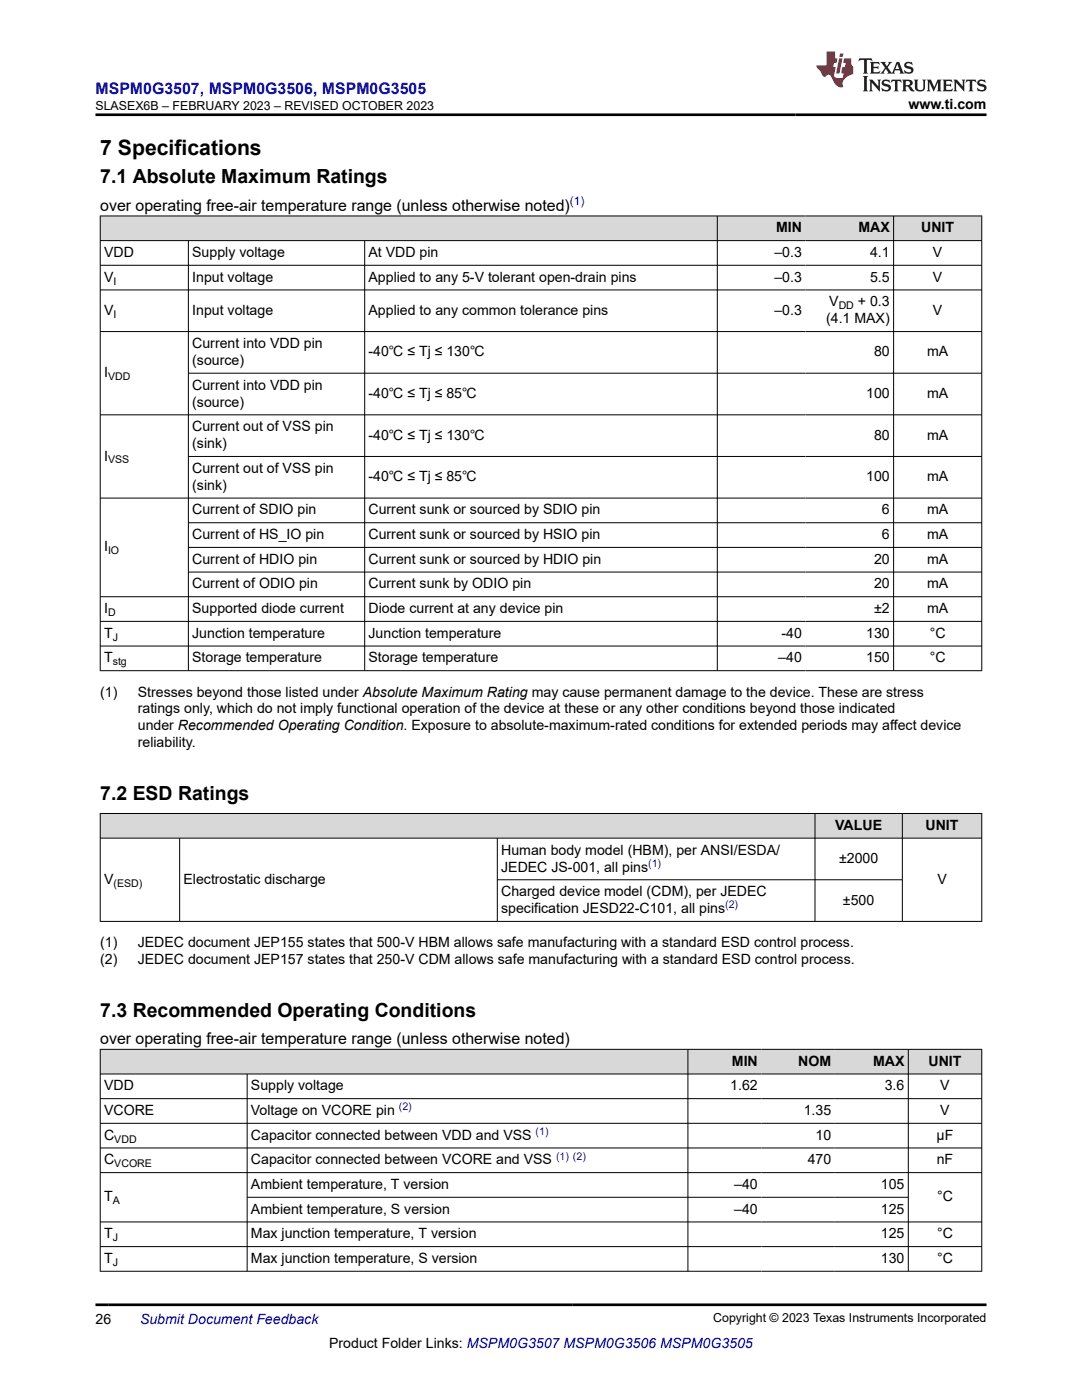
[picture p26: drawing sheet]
<svg xmlns="http://www.w3.org/2000/svg" width="216mm" height="279mm" viewBox="0 0 216 279" stroke-linecap="round" stroke-linejoin="round" font-family="sans-serif">
<defs><g id="words">
<text font-size="4.2" x="20" y="30.9">7 Specifications</text>
<g font-size="3.9">
<text x="20" y="36.6">7.1 Absolute Maximum Ratings</text>
<text x="20" y="159.7">7.2 ESD Ratings</text>
<text x="20" y="202.9">7.3 Recommended Operating Conditions</text>
</g>
<text font-size="3.2" fill="#00f" x="19.1" y="18.7">MSPM0G3507, MSPM0G3506, MSPM0G3505</text>
<g font-size="3.2">
<text x="20" y="42">over operating free-air temperature range (unless otherwise noted)</text>
<text x="20" y="208.4">over operating free-air temperature range (unless otherwise noted)</text>
</g>
<g font-size="2.8">
<text x="181.3" y="21.8">www.ti.com</text>
<text x="154.8" y="46.4">MIN</text>
<text x="171.3" y="46.4">MAX</text>
<text x="183.8" y="46.4">UNIT</text>
<text x="20.8" y="51.3">VDD</text>
<text x="38.4" y="51.3">Supply voltage</text>
<text x="73.5" y="51.3">At VDD pin</text>
<text x="154.5" y="51.3">–0.3</text>
<text x="173.6" y="51.3">4.1</text>
<text x="186.2" y="51.3">V</text>
<text x="20.8" y="56.2">V</text>
<text x="38.4" y="56.2">Input voltage</text>
<text x="73.5" y="56.2">Applied to any 5-V tolerant open-drain pins</text>
<text x="154.5" y="56.2">–0.3</text>
<text x="173.6" y="56.2">5.5</text>
<text x="186.2" y="56.2">V</text>
<text x="20.8" y="62.8">V</text>
<text x="38.4" y="62.8">Input voltage</text>
<text x="73.5" y="62.8">Applied to any common tolerance pins</text>
<text x="154.5" y="62.8">–0.3</text>
<text x="164.8" y="64.5">(4.1 MAX)</text>
<text x="165.5" y="61.1">V</text>
<text x="171.2" y="61.1">+ 0.3</text>
<text x="186.2" y="62.8">V</text>
<text x="38.4" y="69.4">Current into VDD pin</text>
<text x="73.5" y="71.1">-40℃ ≤ Tj ≤ 130℃</text>
<text x="174.4" y="71.1">80</text>
<text x="185" y="71.1">mA</text>
<text x="20.8" y="75.3">I</text>
<text x="38.4" y="72.8">(source)</text>
<text x="38.4" y="77.8">Current into VDD pin</text>
<text x="38.4" y="81.1">(source)</text>
<text x="73.5" y="79.4">-40℃ ≤ Tj ≤ 85℃</text>
<text x="172.8" y="79.4">100</text>
<text x="185" y="79.4">mA</text>
<text x="38.4" y="86.1">Current out of VSS pin</text>
<text x="38.4" y="89.4">(sink)</text>
<text x="73.5" y="87.8">-40℃ ≤ Tj ≤ 130℃</text>
<text x="174.4" y="87.8">80</text>
<text x="185" y="87.8">mA</text>
<text x="20.8" y="91.9">I</text>
<text x="38.4" y="94.4">Current out of VSS pin</text>
<text x="38.4" y="97.8">(sink)</text>
<text x="73.5" y="96.1">-40℃ ≤ Tj ≤ 85℃</text>
<text x="172.8" y="96.1">100</text>
<text x="185" y="96.1">mA</text>
<text x="38.4" y="102.7">Current of SDIO pin</text>
<text x="38.4" y="107.6">Current of HS_IO pin</text>
<text x="73.5" y="102.7">Current sunk or sourced by SDIO pin</text>
<text x="73.5" y="107.6">Current sunk or sourced by HSIO pin</text>
<text x="176" y="102.7">6</text>
<text x="176" y="107.6">6</text>
<text x="185" y="102.7">mA</text>
<text x="185" y="107.6">mA</text>
<text x="20.8" y="110.1">I</text>
<text x="38.4" y="112.5">Current of HDIO pin</text>
<text x="73.5" y="112.5">Current sunk or sourced by HDIO pin</text>
<text x="174.4" y="112.5">20</text>
<text x="185" y="112.5">mA</text>
<text x="38.4" y="117.4">Current of ODIO pin</text>
<text x="73.5" y="117.4">Current sunk by ODIO pin</text>
<text x="174.4" y="117.4">20</text>
<text x="185" y="117.4">mA</text>
<text x="20.8" y="122.4">I</text>
<text x="38.4" y="122.4">Supported diode current</text>
<text x="73.5" y="122.4">Diode current at any device pin</text>
<text x="174.4" y="122.4">±2</text>
<text x="185" y="122.4">mA</text>
<text x="20.8" y="127.3">T</text>
<text x="38.4" y="127.3">Junction temperature</text>
<text x="73.5" y="127.3">Junction temperature</text>
<text x="155.9" y="127.3">-40</text>
<text x="172.8" y="127.3">130</text>
<text x="185.5" y="127.3">°C</text>
<text x="20.8" y="132.2">T</text>
<text x="38.4" y="132.2">Storage temperature</text>
<text x="73.5" y="132.2">Storage temperature</text>
<text x="155.3" y="132.2">–40</text>
<text x="172.8" y="132.2">150</text>
<text x="185.5" y="132.2">°C</text>
<text x="20" y="139">(1)</text>
<text x="27.5" y="139">Stresses beyond those listed under Absolute Maximum Rating may cause permanent damage to the device. These are stress</text>
<text x="27.5" y="142.4">ratings only, which do not imply functional operation of the device at these or any other conditions beyond those indicated</text>
<text x="27.5" y="145.8">under Recommended Operating Condition. Exposure to absolute-maximum-rated conditions for extended periods may affect device</text>
<text x="27.5" y="149.2">reliability.</text>
<text x="166.7" y="165.6">VALUE</text>
<text x="184.7" y="165.6">UNIT</text>
<text x="100" y="170.5">Human body model (HBM), per ANSI/ESDA/</text>
<text x="100" y="173.9">JEDEC JS-001, all pins</text>
<text x="167.4" y="172.2">±2000</text>
<text x="20.8" y="176.4">V</text>
<text x="36.6" y="176.4">Electrostatic discharge</text>
<text x="100" y="178.9">Charged device model (CDM), per JEDEC</text>
<text x="187" y="176.4">V</text>
<text x="100" y="182.2">specification JESD22-C101, all pins</text>
<text x="168.2" y="180.5">±500</text>
<text x="20" y="189">(1)</text>
<text x="27.5" y="189">JEDEC document JEP155 states that 500-V HBM allows safe manufacturing with a standard ESD control process.</text>
<text x="20" y="192.4">(2)</text>
<text x="27.5" y="192.4">JEDEC document JEP157 states that 250-V CDM allows safe manufacturing with a standard ESD control process.</text>
<text x="146" y="212.7">MIN</text>
<text x="159.3" y="212.7">NOM</text>
<text x="174.2" y="212.7">MAX</text>
<text x="185.3" y="212.7">UNIT</text>
<text x="20.8" y="217.6">VDD</text>
<text x="50.1" y="217.6">Supply voltage</text>
<text x="145.7" y="217.6">1.62</text>
<text x="176.6" y="217.6">3.6</text>
<text x="187.6" y="217.6">V</text>
<text x="20.8" y="222.5">VCORE</text>
<text x="20.8" y="227.5">C</text>
<text x="50.1" y="222.5">Voltage on VCORE pin</text>
<text x="50.1" y="227.5">Capacitor connected between VDD and VSS</text>
<text x="160.4" y="222.5">1.35</text>
<text x="162.7" y="227.5">10</text>
<text x="186.9" y="227.5">µF</text>
<text x="187.6" y="222.5">V</text>
<text x="20.8" y="232.4">C</text>
<text x="50.1" y="232.4">Capacitor connected between VCORE and VSS</text>
<text x="161.2" y="232.4">470</text>
<text x="186.9" y="232.4">nF</text>
<text x="20.8" y="239.8">T</text>
<text x="50.1" y="237.3">Ambient temperature, T version</text>
<text x="146.5" y="237.3">–40</text>
<text x="175.8" y="237.3">105</text>
<text x="187" y="239.8">°C</text>
<text x="50.1" y="242.2">Ambient temperature, S version</text>
<text x="146.5" y="242.2">–40</text>
<text x="175.8" y="242.2">125</text>
<text x="20.8" y="247.1">T</text>
<text x="50.1" y="247.1">Max junction temperature, T version</text>
<text x="175.8" y="247.1">125</text>
<text x="187" y="247.1">°C</text>
<text x="20.8" y="252.1">T</text>
<text x="50.1" y="252.1">Max junction temperature, S version</text>
<text x="175.8" y="252.1">130</text>
<text x="187" y="252.1">°C</text>
<text x="19.1" y="264.2">26</text>
<text x="65.7" y="269">Product Folder Links: MSPM0G3507 MSPM0G3506 MSPM0G3505</text>
</g>
<text font-size="2.8" fill="#00f" x="27.9" y="264.2">Submit Document Feedback</text>
<g font-size="2.5">
<text x="19.1" y="21.9">SLASEX6B – FEBRUARY 2023 – REVISED OCTOBER 2023</text>
<text x="142.3" y="263.9">Copyright © 2023 Texas Instruments Incorporated</text>
</g>
<text font-size="2.4" fill="#00f" x="113.7" y="41">(1)</text>
<g font-size="2.1">
<text x="22.6" y="56.8">I</text>
<text x="22.6" y="63.4">I</text>
<text x="167.3" y="61.7">DD</text>
<text x="21.6" y="75.9">VDD</text>
<text x="21.6" y="92.5">VSS</text>
<text x="21.6" y="110.6">IO</text>
<text x="21.6" y="122.9">D</text>
<text x="22.5" y="127.8">J</text>
<text x="22.5" y="132.8">stg</text>
<text x="22.6" y="177">(ESD)</text>
<text x="22.8" y="228">VDD</text>
<text x="22.8" y="232.9">VCORE</text>
<text x="22.5" y="240.3">A</text>
<text x="22.5" y="247.7">J</text>
<text x="22.5" y="252.6">J</text>
</g>
<g font-size="2.1" fill="#00f">
<text x="129.3" y="173">(1)</text>
<text x="144.7" y="181.3">(2)</text>
<text x="79.6" y="221.6">(2)</text>
<text x="106.9" y="226.5">(1)</text>
<text x="111" y="231.4">(1) (2)</text>
</g>
</g></defs>
<g fill="#d8d8d8">
<path d="M20 43.1h175.9v4.9h-175.9z" fill-rule="evenodd"/>
<path d="M20.1 43.2h123v4.8h-123z" fill-rule="evenodd"/>
<path d="M143.2 43.2h17.5v4.8h-17.5z" fill-rule="evenodd"/>
<path d="M160.7 43.2h17.5v4.8h-17.5z" fill-rule="evenodd"/>
<path d="M178.4 43.2h17.4v4.8h-17.4z" fill-rule="evenodd"/>
</g>
<g fill="none" stroke="#000" stroke-width=".2">
<path d="M19.9 43.1h176.1M19.9 48h176.1M19.9 52.9h176.1M19.9 57.9h176.1M20 43v90.9M37.6 48v85.9M72.8 48v85.9M143.1 43v90.9M178.3 43v90.9M195.9 43v90.9M19.9 66.2h176.1M37.6 74.5h158.4"/>
<path d="M37.6 91.1h158.4M196 82.8h-176.1M196 99.4h-176.1M19.9 119.1h176.1M37.6 104.3h158.4M37.6 109.2h158.4M37.6 114.2h158.4M19.9 124h176.1M19.9 128.9h176.1M19.9 133.9h176.1"/>
</g>
<g fill="#d8d8d8">
<path d="M20 162.3h175.9v5h-175.9z" fill-rule="evenodd"/>
<path d="M20.1 162.4h142.5v4.8h-142.5z" fill-rule="evenodd"/>
<path d="M162.7 162.4h17.3v4.8h-17.3z" fill-rule="evenodd"/>
<path d="M180.1 162.4h15.7v4.8h-15.7z" fill-rule="evenodd"/>
</g>
<path d="M19.9 162.3h176.1M19.9 167.3h176.1M20 162.3v21.6M35.8 167.3v16.6M99.2 167.3v16.6M99.2 175.6h80.9M162.6 162.3v21.6M180.1 162.3v21.6M195.9 162.3v21.6M19.9 183.9h176.1" fill="none" stroke="#000" stroke-width=".2"/>
<g fill="#d8d8d8">
<path d="M20 209.4h175.9v4.9h-175.9z" fill-rule="evenodd"/>
<path d="M20.1 209.5h117.1v4.8h-117.1z" fill-rule="evenodd"/>
<path d="M137.3 209.5h14.6v4.8h-14.6z" fill-rule="evenodd"/>
<path d="M151.9 209.5h14.7v4.8h-14.7z" fill-rule="evenodd"/>
<path d="M166.6 209.5h14.6v4.8h-14.6z" fill-rule="evenodd"/>
<path d="M181.3 209.5h14.5v4.8h-14.5z" fill-rule="evenodd"/>
</g>
<g fill="none" stroke="#000" stroke-width=".2">
<path d="M19.9 209.4h176.1M19.9 214.3h176.1M19.9 219.3h176.1M20 209.4v44.4M49.3 214.3v39.5M137.3 209.4v44.4M181.2 209.4v44.4M195.9 209.4v44.4M19.9 224.2h176.1M19.9 229.1h176.1M19.9 234h176.1M49.3 238.9h132"/>
<path d="M19.9 243.9h176.1M19.9 248.8h176.1M19.9 253.7h176.1"/>
</g>
<path d="M171.5 11.6l-.2 .6 .5-.2h.6v.1v2.2l-.2 .4h1l-.2-.4v-2.2v-.1h.5l.6 .2-.2-.6zM173.6 12.4l.2 .3v1.6l-.2 .4h1.9l.1-.6a1.08 1.08 0 0 1-1.3 .2v-.7h.6l.4 .2v-.7l-.4 .2h-.6v-.5l.2-.2a1 1 0 0 1 1 .3l-.1-.5zM175.7 12.4l.9 1.1-1 1.2h.9l-.2-.2 .5-.8 .4 .8-.2 .2h1.6l-.2-.2 .2-.5h.9l.1 .5-.1 .2h.9l-.2-.4-.8-1.9h-.5l-.9 2.1-.9-1.1 .9-1h-.8l.2 .2-.4 .6-.4-.6 .2-.2zM179 12.8l.4 1h-.7zM180.7 12.5a.65 .65 0 0 0-.2 .7 .65 .65 0 0 0 .6 .5l.6 .1 .1 .3a.79 .79 0 0 1-.7 .4 .79 .79 0 0 1-.7-.5l.1 .7 .2-.1a.93 .93 0 0 0 1.1 0 .93 .93 0 0 0 .4-.9 1.46 1.46 0 0 0-1.2-.6l-.1-.3a1.09 1.09 0 0 1 1.2 .2l-.2-.6-.1 .1-.5-.2zM172.2 15.2l.2 .4v2.2l-.2 .4h1l-.2-.4v-2.2l.2-.4zM173.4 15.9l.2 .4v1.5l-.2 .4h.8l-.3-.4 .1-1.3 1.6 1.8v-2l.2-.4h-.7l.1 .2 .1 1.1-1.2-1.3zM176.2 16a.65 .65 0 0 0-.2 .8 .65 .65 0 0 0 .6 .4l.6 .2 .1 .2a.79 .79 0 0 1-.7 .4 .79 .79 0 0 1-.7-.5l.1 .7 .2-.1a.93 .93 0 0 0 1.1 .1 .93 .93 0 0 0 .4-1 1.46 1.46 0 0 0-1.2-.5l-.1-.4a1.09 1.09 0 0 1 1.2 .2l-.1-.6-.2 .1-.5-.1zM177.9 15.9l-.1 .6a.63 .63 0 0 1 .8-.3v1.6l-.3 .4h1l-.2-.4v-1.6a.66 .66 0 0 1 .8 .3l-.1-.6zM180 15.9l.2 .4v1.5l-.2 .4h1l-.2-.2-.1-.7h.5l.1 .2a.79 .79 0 0 0 1.2 .6l-1-.9a.61 .61 0 0 0 .6-.6 .61 .61 0 0 0-.5-.7zM180.8 16.2h.1a.47 .47 0 0 1 .5 .1 .47 .47 0 0 1 .1 .5l-.1 .1-.7 .1zM182.3 15.9l.2 .2a2.27 2.27 0 0 0 .4 2 1.04 1.04 0 0 0 1.7-.7v-1.3l.2-.2h-.8l.2 .4v1.1a.6 .6 0 0 1-.6 .6 .6 .6 0 0 1-.6-.6v-1.1l.3-.4zM184.9 15.9l.2 .4v1.5l-.2 .4h.8l-.3-.4v-1.4l.9 1.9 .9-1.9v1.4l-.3 .4h1l-.2-.4v-1.5l.2-.4h-.8l-.7 1.5-.6-1.5zM188.1 15.9l.2 .4v1.5l-.2 .4h1.9l.1-.6a1.09 1.09 0 0 1-1.3 .2v-.7h.6l.4 .2v-.6l-.4 .2h-.6v-.6l.2-.1a1.01 1.01 0 0 1 1 .3l-.1-.6zM190.2 15.9l.3 .4v1.5l-.3 .4h.8l-.2-.4v-1.3l1.6 1.8v-2l.2-.4h-.7l.2 .2v1.1l-1.2-1.3zM192.8 15.9l-.1 .6a.63 .63 0 0 1 .8-.3v1.6l-.3 .4h1l-.2-.4v-1.6a.66 .66 0 0 1 .8 .3l-.1-.6zM195.2 16a.65 .65 0 0 0-.2 .8 .65 .65 0 0 0 .6 .4l.6 .2 .2 .2a.79 .79 0 0 1-.7 .4 .79 .79 0 0 1-.7-.5l.1 .7 .2-.1a.93 .93 0 0 0 1 .1 .93 .93 0 0 0 .5-1 1.46 1.46 0 0 0-1.3-.5v-.4a1.09 1.09 0 0 1 1.2 .2l-.2-.6-.2 .1-.5-.1z" fill="#231f20"/>
<path d="M164.9 10.3v2.7h-2l.1 .4 .8 1a.95 .95 0 0 0 1 .9 .59 .59 0 0 1 .5-.4 .59 .59 0 0 1 .5 .3l.4 .8a1.59 1.59 0 0 0 2.1 1.4 1.61 1.61 0 0 1 1-2.3l1-.3-.1-1.5a1.59 1.59 0 0 1-.3-1.7h-1.5l-.2 .9h.6l-.2 .9h-.5l-.2 .9v.3l.4 .1-.1 .9h-.7a.73 .73 0 0 1-1-.7l.3-1.5h-.5l.1-.9h.5l.2-.9h-.5v-1.3zM167.4 11.6l-.6 3.1h.7l.6-3.1zM167.6 10.7l-.1 .6h.7l.1-.6z" fill="#ed1c24"/>
<path d="M19.1 22.9h177.8M19.1 260.4h177.8" fill="none" stroke="#000" stroke-width=".53"/>
<use href="#words"/>
</svg>
